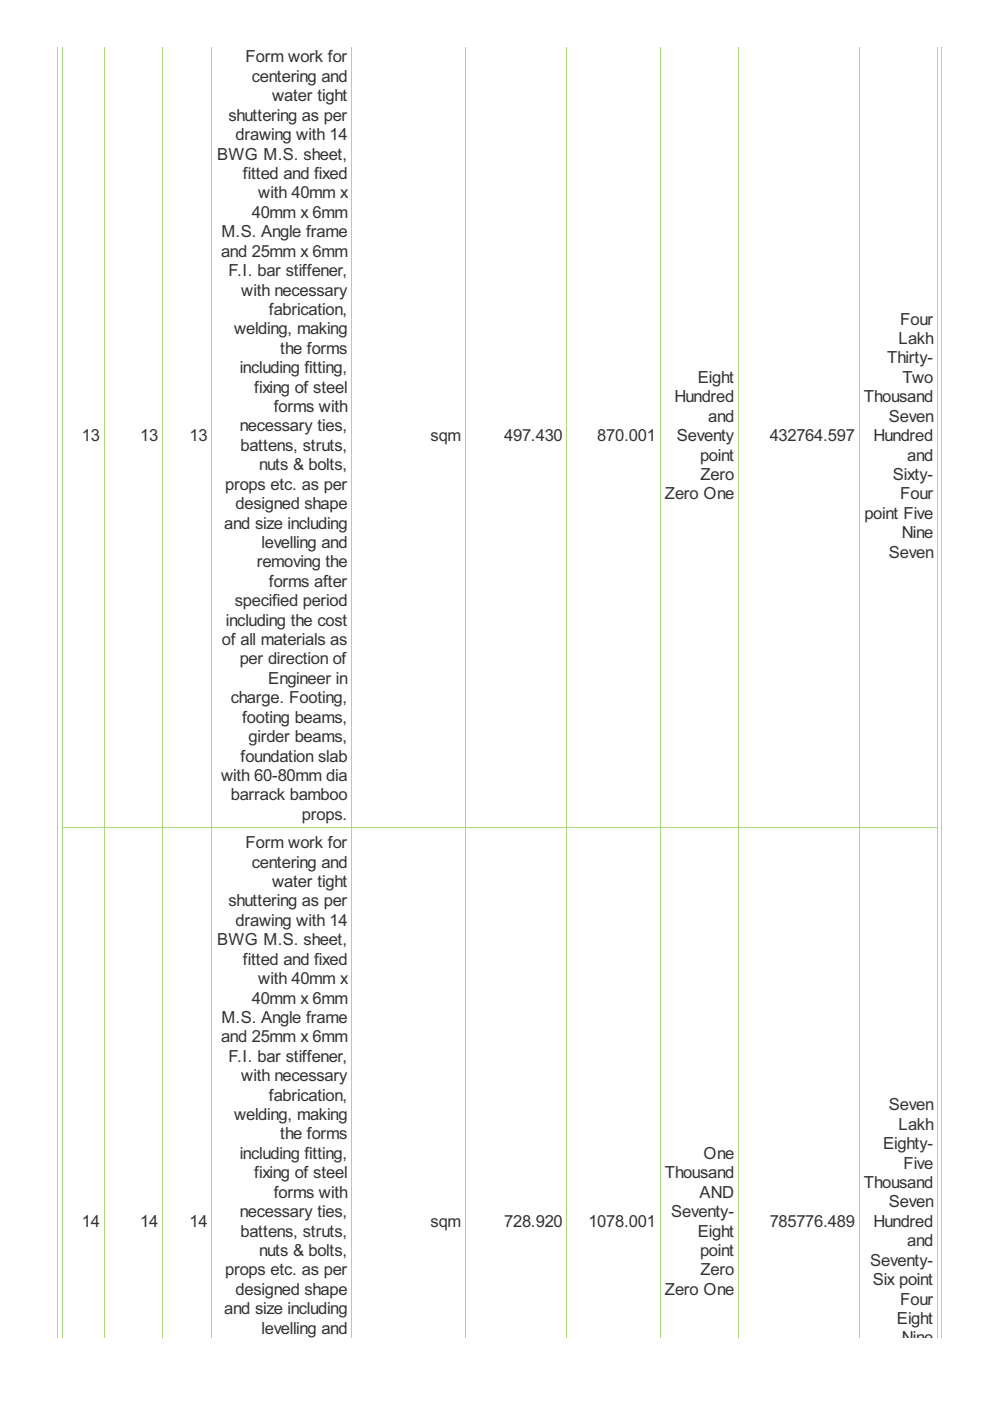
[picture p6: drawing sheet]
<svg xmlns="http://www.w3.org/2000/svg" width="210mm" height="297mm" viewBox="0 0 210 297" stroke-linecap="round" stroke-linejoin="round" font-family="sans-serif">
<defs><g id="words">
<g font-size="3.9" fill="#333">
<text x="52.1" y="13.3">Form work for</text>
<text x="53.4" y="17.4">centering and</text>
<text x="57.7" y="21.5">water tight</text>
<text x="48.4" y="25.6">shuttering as per</text>
<text x="50" y="29.7">drawing with 14</text>
<text x="46.1" y="33.8">BWG M.S. sheet,</text>
<text x="51.5" y="38">fitted and fixed</text>
<text x="53.4" y="46.2">40mm x 6mm</text>
<text x="54.8" y="42.1">with 40mm x</text>
<text x="46.9" y="50.3">M.S. Angle frame</text>
<text x="46.9" y="54.4">and 25mm x 6mm</text>
<text x="48.5" y="58.5">F.I. bar stiffener,</text>
<text x="51.2" y="62.7">with necessary</text>
<text x="49.6" y="70.9">welding, making</text>
<text x="57" y="66.8">fabrication,</text>
<text x="190.9" y="68.8">Four</text>
<text x="59.4" y="75">the forms</text>
<text x="188.1" y="77.1">Thirty-</text>
<text x="190.5" y="73">Lakh</text>
<text x="50.8" y="79.1">including fitting,</text>
<text x="53.9" y="83.2">fixing of steel</text>
<text x="148" y="81.2">Eight</text>
<text x="191.4" y="81.2">Two</text>
<text x="58" y="87.4">forms with</text>
<text x="143" y="85.3">Hundred</text>
<text x="150.1" y="89.4">and</text>
<text x="183.1" y="85.3">Thousand</text>
<text x="188.5" y="89.4">Seven</text>
<text x="17.4" y="93.5">13</text>
<text x="29.7" y="93.5">13</text>
<text x="40.2" y="93.5">13</text>
<text x="50.8" y="91.5">necessary ties,</text>
<text x="51" y="95.6">battens, struts,</text>
<text x="91.3" y="93.5">sqm</text>
<text x="106.9" y="93.5">497.430</text>
<text x="126.6" y="93.5">870.001</text>
<text x="143.5" y="93.5">Seventy</text>
<text x="163.2" y="93.5">432764.597</text>
<text x="185.2" y="93.5">Hundred</text>
<text x="54.9" y="99.7">nuts &amp; bolts,</text>
<text x="148.4" y="97.7">point</text>
<text x="148.5" y="101.8">Zero</text>
<text x="189.3" y="101.8">Sixty-</text>
<text x="192.4" y="97.7">and</text>
<text x="47.7" y="103.8">props etc. as per</text>
<text x="50" y="107.9">designed shape</text>
<text x="140.9" y="105.9">Zero One</text>
<text x="190.9" y="105.9">Four</text>
<text x="47.6" y="112.1">and size including</text>
<text x="183.3" y="110">point Five</text>
<text x="55.5" y="116.2">levelling and</text>
<text x="188.5" y="118.2">Seven</text>
<text x="191.2" y="114.1">Nine</text>
<text x="54.4" y="120.3">removing the</text>
<text x="57" y="124.4">forms after</text>
<text x="49.8" y="128.5">specified period</text>
<text x="47" y="136.8">of all materials as</text>
<text x="47.9" y="132.7">including the cost</text>
<text x="50.8" y="140.9">per direction of</text>
<text x="48.9" y="149.1">charge. Footing,</text>
<text x="56.9" y="145">Engineer in</text>
<text x="51.3" y="153.2">footing beams,</text>
<text x="51" y="161.5">foundation slab</text>
<text x="52.7" y="157.4">girder beams,</text>
<text x="46.9" y="165.6">with 60-80mm dia</text>
<text x="48.9" y="169.7">barrack bamboo</text>
<text x="64" y="173.8">props.</text>
<text x="52.1" y="179.8">Form work for</text>
<text x="53.4" y="183.9">centering and</text>
<text x="57.7" y="188.1">water tight</text>
<text x="48.4" y="192.2">shuttering as per</text>
<text x="50" y="196.3">drawing with 14</text>
<text x="46.1" y="200.4">BWG M.S. sheet,</text>
<text x="51.5" y="204.5">fitted and fixed</text>
<text x="54.8" y="208.6">with 40mm x</text>
<text x="53.4" y="212.8">40mm x 6mm</text>
<text x="46.9" y="221">and 25mm x 6mm</text>
<text x="46.9" y="216.9">M.S. Angle frame</text>
<text x="48.5" y="225.1">F.I. bar stiffener,</text>
<text x="51.2" y="229.2">with necessary</text>
<text x="57" y="233.4">fabrication,</text>
<text x="49.6" y="237.5">welding, making</text>
<text x="188.5" y="235.4">Seven</text>
<text x="190.5" y="239.5">Lakh</text>
<text x="50.8" y="245.7">including fitting,</text>
<text x="59.4" y="241.6">the forms</text>
<text x="149.2" y="245.7">One</text>
<text x="187.3" y="243.6">Eighty-</text>
<text x="53.9" y="249.8">fixing of steel</text>
<text x="140.9" y="249.8">Thousand</text>
<text x="183.1" y="251.9">Thousand</text>
<text x="191.6" y="247.8">Five</text>
<text x="58" y="253.9">forms with</text>
<text x="148.3" y="253.9">AND</text>
<text x="188.5" y="256">Seven</text>
<text x="17.4" y="260.1">14</text>
<text x="29.7" y="260.1">14</text>
<text x="40.2" y="260.1">14</text>
<text x="50.8" y="258.1">necessary ties,</text>
<text x="51" y="262.2">battens, struts,</text>
<text x="91.3" y="260.1">sqm</text>
<text x="106.9" y="260.1">728.920</text>
<text x="124.8" y="260.1">1078.001</text>
<text x="142.3" y="258.1">Seventy-</text>
<text x="148" y="262.2">Eight</text>
<text x="163.2" y="260.1">785776.489</text>
<text x="185.2" y="260.1">Hundred</text>
<text x="54.9" y="266.3">nuts &amp; bolts,</text>
<text x="148.4" y="266.3">point</text>
<text x="184.5" y="268.4">Seventy-</text>
<text x="192.4" y="264.2">and</text>
<text x="47.7" y="270.4">props etc. as per</text>
<text x="50" y="274.5">designed shape</text>
<text x="140.9" y="274.5">Zero One</text>
<text x="148.5" y="270.4">Zero</text>
<text x="185" y="272.5">Six point</text>
<text x="47.6" y="278.6">and size including</text>
<text x="190.2" y="280.7">Eight</text>
<text x="190.9" y="276.6">Four</text>
<text x="55.5" y="282.8">levelling and</text>
<text x="191.2" y="284.8">Nine</text>
</g>
</g></defs>
<g fill="none" stroke="#a8da7f" stroke-width=".21">
<path d="M12.1 9.9v273.8M13.2 9.9v273.8M22.1 9.9v273.8M34.4 9.9v273.8M44.9 9.9v273.8M74.6 9.9v273.8M98.6 9.9v273.8M120.2 9.9v273.8M139.9 9.9v273.8M156.6 9.9v273.8M182.1 9.9v273.8M198.8 9.9v273.8"/>
<path d="M199.6 9.9v273.8M13.1 175.5h185.8"/>
</g>
<use href="#words"/>
</svg>
